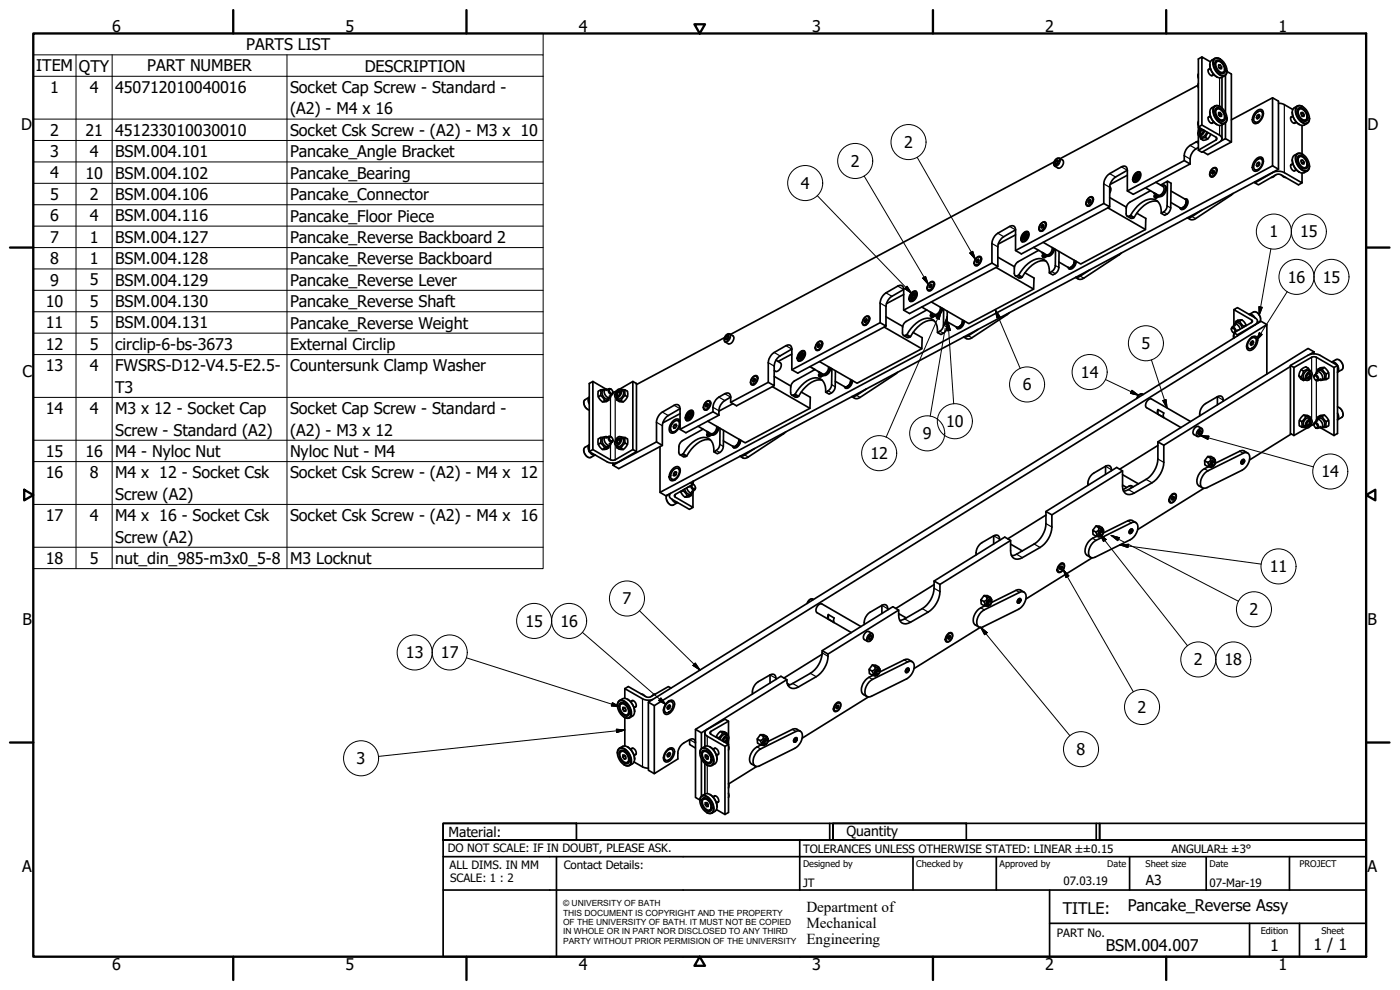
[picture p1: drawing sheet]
<svg xmlns="http://www.w3.org/2000/svg" width="420mm" height="297mm" viewBox="0 0 420 297" stroke-linecap="round" stroke-linejoin="round" font-family="sans-serif">
<defs><g id="words">
<g font-size="4.8">
<text x="33.7" y="9.6">6</text>
<text x="103.7" y="9.6">5</text>
<text x="173.7" y="9.6">4</text>
<text x="243.7" y="9.6">3</text>
<text x="313.7" y="9.6">2</text>
<text x="383.7" y="9.6">1</text>
<text x="73.9" y="15">PARTS LIST</text>
<text x="10.9" y="21.4">ITEM</text>
<text x="23.7" y="21.5">QTY</text>
<text x="44.2" y="21.4">PART NUMBER</text>
<text x="109.5" y="21.5">DESCRIPTION</text>
<text x="15.1" y="27.9">1</text>
<text x="26.9" y="27.8">4</text>
<text x="34.6" y="27.9">450712010040016</text>
<text x="87" y="27.9">Socket Cap Screw - Standard -</text>
<text x="87" y="34.3">(A2) - M4 x 16</text>
<text x="6.3" y="38.9">D</text>
<text x="15.1" y="40.7">2</text>
<text x="25.6" y="40.7">21</text>
<text x="34.6" y="40.7">451233010030010</text>
<text x="87" y="40.8">Socket Csk Screw - (A2) - M3 x 10</text>
<text x="410.4" y="38.9">D</text>
<text x="15.1" y="47.1">3</text>
<text x="26.9" y="47.1">4</text>
<text x="34.6" y="47.1">BSM.004.101</text>
<text x="87" y="47.2">Pancake_Angle Bracket</text>
<text x="271.3" y="44.4">2</text>
<text x="15.1" y="53.5">4</text>
<text x="25.6" y="53.6">10</text>
<text x="34.6" y="53.6">BSM.004.102</text>
<text x="87" y="53.6">Pancake_Bearing</text>
<text x="255.4" y="50.1">2</text>
<text x="15.1" y="60">5</text>
<text x="26.9" y="60">2</text>
<text x="34.6" y="60">BSM.004.106</text>
<text x="240.3" y="56.7">4</text>
<text x="87" y="60">Pancake_Connector</text>
<text x="15.1" y="66.4">6</text>
<text x="26.9" y="66.4">4</text>
<text x="34.6" y="66.4">BSM.004.116</text>
<text x="87" y="66.5">Pancake_Floor Piece</text>
<text x="381" y="71.2">1</text>
<text x="390.2" y="71.2">15</text>
<text x="15.1" y="72.8">7</text>
<text x="26.9" y="72.8">1</text>
<text x="34.6" y="72.8">BSM.004.127</text>
<text x="87" y="72.9">Pancake_Reverse Backboard 2</text>
<text x="15.1" y="79.3">8</text>
<text x="26.9" y="79.2">1</text>
<text x="34.6" y="79.3">BSM.004.128</text>
<text x="87" y="79.3">Pancake_Reverse Backboard</text>
<text x="15.1" y="85.7">9</text>
<text x="26.9" y="85.6">5</text>
<text x="34.6" y="85.7">BSM.004.129</text>
<text x="87" y="85.7">Pancake_Reverse Lever</text>
<text x="386.5" y="84.9">16</text>
<text x="397" y="84.8">15</text>
<text x="13.8" y="92.1">10</text>
<text x="26.9" y="92.1">5</text>
<text x="34.6" y="92.1">BSM.004.130</text>
<text x="87" y="92.2">Pancake_Reverse Shaft</text>
<text x="13.8" y="98.5">11</text>
<text x="26.9" y="98.5">5</text>
<text x="34.6" y="98.5">BSM.004.131</text>
<text x="87" y="98.6">Pancake_Reverse Weight</text>
<text x="13.8" y="105">12</text>
<text x="26.9" y="104.9">5</text>
<text x="34.6" y="105">circlip-6-bs-3673</text>
<text x="87" y="105">External Circlip</text>
<text x="342.6" y="104.7">5</text>
<text x="6.7" y="113.2">C</text>
<text x="13.8" y="111.4">13</text>
<text x="26.9" y="111.3">4</text>
<text x="34.6" y="111.4">FWSRS-D12-V4.5-E2.5-</text>
<text x="87" y="111.4">Countersunk Clamp Washer</text>
<text x="324.4" y="113.4">14</text>
<text x="410.4" y="113.2">C</text>
<text x="34.6" y="117.8">T3</text>
<text x="306.9" y="117.1">6</text>
<text x="13.8" y="124.2">14</text>
<text x="26.9" y="124.2">4</text>
<text x="34.6" y="124.3">M3 x 12 - Socket Cap</text>
<text x="87" y="124.3">Socket Cap Screw - Standard -</text>
<text x="34.6" y="130.7">Screw - Standard (A2)</text>
<text x="87" y="130.7">(A2) - M3 x 12</text>
<text x="277" y="131.8">9</text>
<text x="283.9" y="128.2">10</text>
<text x="13.8" y="137">15</text>
<text x="25.6" y="137.1">16</text>
<text x="34.6" y="137.1">M4 - Nyloc Nut</text>
<text x="87" y="137.1">Nyloc Nut - M4</text>
<text x="261.2" y="137.8">12</text>
<text x="13.8" y="143.5">16</text>
<text x="26.9" y="143.5">8</text>
<text x="34.6" y="143.5">M4 x 12 - Socket Csk</text>
<text x="87" y="143.5">Socket Csk Screw - (A2) - M4 x 12</text>
<text x="396.6" y="143.2">14</text>
<text x="34.6" y="150">Screw (A2)</text>
<text x="13.8" y="156.3">17</text>
<text x="26.9" y="156.3">4</text>
<text x="34.6" y="156.4">M4 x 16 - Socket Csk</text>
<text x="87" y="156.4">Socket Csk Screw - (A2) - M4 x 16</text>
<text x="34.6" y="162.8">Screw (A2)</text>
<text x="13.8" y="169.2">18</text>
<text x="26.9" y="169.1">5</text>
<text x="34.6" y="169.2">nut_din_985-m3x0_5-8</text>
<text x="87" y="169.2">M3 Locknut</text>
<text x="381.1" y="171.7">11</text>
<text x="186.8" y="181.3">7</text>
<text x="375" y="184.6">2</text>
<text x="6.8" y="187.4">B</text>
<text x="157.7" y="188.1">15</text>
<text x="168.2" y="188.1">16</text>
<text x="410.4" y="187.4">B</text>
<text x="121.8" y="197.6">13</text>
<text x="132.3" y="197.5">17</text>
<text x="358.3" y="199.7">2</text>
<text x="367.5" y="199.7">18</text>
<text x="341.4" y="213.9">2</text>
<text x="323.1" y="226.6">8</text>
<text x="107" y="229.3">3</text>
<text x="6.7" y="261.7">A</text>
<text x="410.4" y="261.7">A</text>
<text x="319" y="274.2">TITLE:</text>
<text x="338.4" y="273.4">Pancake_Reverse Assy</text>
<text x="331.9" y="285.3">BSM.004.007</text>
<text x="381.2" y="285.3">1</text>
<text x="394.2" y="285">1 / 1</text>
<text x="33.7" y="291">6</text>
<text x="103.7" y="290.9">5</text>
<text x="173.7" y="290.9">4</text>
<text x="243.7" y="291">3</text>
<text x="313.7" y="291">2</text>
<text x="383.7" y="290.9">1</text>
</g>
<g font-size="4.6">
<text x="242" y="273.7">Department of</text>
<text x="242" y="278.4">Mechanical</text>
<text x="242" y="283.2">Engineering</text>
</g>
<g font-size="4.1">
<text x="134.6" y="251.1">Material:</text>
<text x="254" y="250.8">Quantity</text>
<text x="343.9" y="265.6">A3</text>
</g>
<g font-size="3.5">
<text x="134.4" y="255.6">DO NOT SCALE: IF IN DOUBT, PLEASE ASK.</text>
<text x="241" y="256">TOLERANCES UNLESS OTHERWISE STATED: LINEAR ±±0.15</text>
<text x="351.6" y="256">ANGULAR±±3°</text>
<text x="134.9" y="260.6">ALL DIMS. IN MM</text>
<text x="169.2" y="260.6">Contact Details:</text>
<text x="135.1" y="264.8">SCALE: 1 : 2</text>
<text x="241" y="266">JT</text>
<text x="319.2" y="265.5">07.03.19</text>
<text x="363" y="266">07-Mar-19</text>
<text x="317.2" y="281.2">PART No.</text>
</g>
<g font-size="2.8">
<text x="241" y="260.1">Designed by</text>
<text x="275" y="260.1">Checked by</text>
<text x="300" y="260.1">Approved by</text>
<text x="332.3" y="260">Date</text>
<text x="343.8" y="260.1">Sheet size</text>
<text x="363" y="260">Date</text>
<text x="390" y="260.1">PROJECT</text>
<text x="378.4" y="280.1">Edition</text>
<text x="396.6" y="280.1">Sheet</text>
</g>
<g font-size="2.5">
<text x="169" y="271.9">© UNIVERSITY OF BATH</text>
<text x="169" y="274.7">THIS DOCUMENT IS COPYRIGHT AND THE PROPERTY</text>
<text x="169" y="277.5">OF THE UNIVERSITY OF BATH. IT MUST NOT BE COPIED</text>
<text x="169" y="280.4">IN WHOLE OR IN PART NOR DISCLOSED TO ANY THIRD</text>
<text x="169" y="283.2">PARTY WITHOUT PRIOR PERMISION OF THE UNIVERSITY</text>
</g>
</g></defs>
<!-- layer: Visible Narrow (ISO) -->
<g fill="none" stroke="#000" stroke-width=".36">
<path d="M366 23.4v8.5M366 37.6v3M385.4 31.4v20.4M316.7 48l1-.5a1.4 1.4 0 0 1-1.1 2.2 1.08 1.08 0 0 1 .1-1.7zM317.9 47.5a1.59 1.59 0 0 1-1.3 2.4M331.3 55.2l1.7 1M333 52.1l1.8 1M336.6 50.1l1.7 1M346.9 59.2l.2 .2M347.4 58.9l.3 .1M347.7 58.9l.3 .1M355.4 46.7l1.8 1"/>
<path d="M357.2 43.6l1.7 1M358.9 42.6l.7 .4M365 41.2v.8M369.2 58.5l.2 .1M381.9 51.7v.1M297.7 73.1l1.8 1M299.5 70l1.7 1M303 68l1.8 1M313.3 77.1l.2 .2M313.9 76.8l.2 .1M314.2 76.7l.2 .2M316.7 79.7l1.1 .6"/>
<path d="M335.6 76.4l.2 .1M339 64.8l1.1 .6M349.2 63.6l1.1 .6M350.3 61.8l1 .6M357.8 65l1 .6M264.1 90.9l1.8 1.1M265.9 87.9l1.8 1M269.4 85.8l1.8 1.1M279.7 95l.3 .2M280.3 94.7l.3 .1M280.6 94.6l.2 .2M282.1 99.4l1 .6"/>
<path d="M283.1 97.5l1.1 .7M302.1 94.3l.2 .1M305.5 82.7l1 .6M315.6 81.5l1.1 .6M324.2 82.9l1 .6M375.6 96v.8M376.2 93.6a2.01 2.01 0 0 1 1.7 3.1M376.7 97.4v.1M175.6 119.9a2.13 2.13 0 0 0 1.2 3.1M183.2 119.2v11.8M184.6 117.5v.4M184.6 119.2v13"/>
<path d="M215.8 119.2l1.7 1M217.5 118.1l1.8 1.1M217.9 100.6l.9-.3a1.41 1.41 0 0 1-1.2 2.1 1.21 1.21 0 0 1 .3-1.8zM219 100.2a1.59 1.59 0 0 1-1.4 2.4M230.6 108.8l1.7 1M232.3 105.8l1.8 1M235.9 103.7l1.7 1M238.3 118.5l1.1 .6M246.2 112.9l.2 .1M246.7 112.6l.3 .1M247 112.5l.3 .2M248.5 117.3l1.1 .6"/>
<path d="M249.6 115.4l1.1 .6M257.1 118.6l1 .6M268.5 112.2l.2 .1M271.9 100.6l1 .6M290.6 100.7l1.1 .7M342.8 118.2l-.9 .3-.7 1M365.4 119l1.7 1.1M393.6 107.2v4.5M393.6 112.9v13M395.1 107.2v4.5M395.1 114.2v11.7M400.9 107.9a2.01 2.01 0 0 1 1.8 3"/>
<path d="M175.6 134.2a2.02 2.02 0 0 0 1.7 3M183.2 133.5v4.5M184.6 133.5v4.5M197 126.7l1.8 1M198.8 123.6l1.8 1.1M202.3 121.6l1.8 1M204.8 136.3l1 .7M212.6 130.8l.3 .1M213.2 130.5l.2 .1M213.5 130.4l.2 .1M214 122.2l1.8 1M214.9 135.2l1.1 .6"/>
<path d="M216 133.3l1.1 .6M223.5 136.5l1.1 .6M234.9 130.1l.2 .1M331.8 139.9l1.8 1M347.5 137.7l1.8 1M359.7 129.1l.3-.3 .7-.1a1.42 1.42 0 0 1-1.3 2.2 1.22 1.22 0 0 1 .3-1.8zM360.6 128.6a1.57 1.57 0 0 0-1.3 2.3M372 135.4l1.1 .6M393.6 127.2v.4M401.4 122.1a2.12 2.12 0 0 1 1.3 3.1M200.3 148.5a2.04 2.04 0 0 0 1.8 3M202.7 148.3v.9"/>
<path d="M313.9 157.1l1.8 1M338.5 156.3l1 .6M338.7 146.9l1.7 1M338.8 145.9l.8 .4M344 143.8l1.7 1.1M361.5 140.6l1 .7M243.9 179.8l-.9 .1-.7 1.1M280.3 176.5l1.8 1M298.2 160.8l1.8 1M304.9 177.1l1.1 .6M305.1 166.3l1.7 1M310.4 163.2l1.7 1.1"/>
<path d="M327.9 161.5l1.1 .6M246.7 195.9l1.8 1M260.8 190.6l.9-.4a1.43 1.43 0 0 1-1.2 2.2 1.24 1.24 0 0 1 .3-1.8zM261.7 190a1.58 1.58 0 0 0-1.4 2.4M264.7 181.6l1.7 1.1M271.4 198l1 .6M271.5 185.7l1.8 1M276.8 182.6l1.8 1M294.3 182.4l1.1 .6M192.8 209.7v20.4M213.3 219.5v.8M231.1 202.5l1.8 1"/>
<path d="M237.8 218.8l1 .7M237.9 205.1l1.8 1M243.2 202l1.8 1M260.8 203.2l1 .6M207 221.9l1.7 1M212.3 220.9v2.9M212.3 229.6v8.5M227.2 224.1l1.1 .6"/>
</g>
<!-- layer: Visible (ISO) -->
<g fill="none" stroke="#000" stroke-width=".51">
<path d="M360.7 17.1l-1.1 .6v21.6M363.1 19.4a4.4 4.4 0 0 0 2.1 3.7M363.2 18.5l-2.5-1.4v20.4M364.4 17.9a1.81 1.81 0 0 1 2.8 .7 3.1 3.1 0 0 1 .4 4 2.56 2.56 0 0 1-2.9-1.7 3.3 3.3 0 0 1-.3-3zM364.6 17.5a2.29 2.29 0 0 0-1.1 3.7l.4 .6a2.39 2.39 0 0 0 3.7 .9M364.8 18.3a1.62 1.62 0 0 1 2.4 1 1.95 1.95 0 0 1 0 2.7 2.75 2.75 0 0 1-2.4-3.7zM365.1 18.5a2.15 2.15 0 0 1 2.4 2.4l-.1 .4a1.19 1.19 0 0 1-1.2 .4 1.19 1.19 0 0 1-.8-.9 2.02 2.02 0 0 1-.3-2.3zM365.2 18.4l-.4 .3-.2 .6M365.7 19.8l.5-.3 .4 .6M366.2 17.7a1.38 1.38 0 0 0-1.7-.1 1.38 1.38 0 0 0-.5 1.7 3.8 3.8 0 0 0 3.3 3.5 1.38 1.38 0 0 0 .9-1.6M366.2 19.5h-.5v.6l.5 .5h.4v-.5l-.6 .3M359.5 25.6l-41.3 22"/>
<path d="M359.6 22.2v1.3M359.6 36.5v1.2M359.6 25v1.3M359.6 38.1l1.1-.6 5.3 3.1a1.09 1.09 0 0 1 .7 1 1.09 1.09 0 0 1-.7 1l-5.3 3.1-1.1-.6 5.4-3.1 .2-.4-.2-.4zM360 38.3l.5 .5 .6 .2M360.2 38.5l-.6 .9a.92 .92 0 0 0 .5 1.4l.7-.3 .7-1.3M360.3 39.9h.1M360.4 38.7l-.5 .7a.65 .65 0 0 0 .3 1l.8-.6 .2-.8M360.6 38.8l-.6 1 .3 .4 .7-.5 .2-.7M360.8 39h.1M360.8 39l-.5 .7v.5M362.2 39.6l-.4 .9a1.18 1.18 0 0 1-1.4 .6l-.6-.4"/>
<path d="M362.5 39.8l-.4 .7a.85 .85 0 0 1-1.1 .9l-.6 .3-.3-.8M363.1 33.7a4.4 4.4 0 0 0 2.1 3.7M363.1 35h-.3a1.24 1.24 0 0 0 0 1.3 1.24 1.24 0 0 0 1.2 .6l.1-.2M363.1 20.7h-.3a1.25 1.25 0 0 0 0 1.3 1.25 1.25 0 0 0 1.2 .6l.1-.2M363.3 20.6l-.7 .4M363.3 34.9l-.7 .4M364.3 22.3l-.7 .4M364.3 36.6l-.7 .4M364.4 32.1a1.81 1.81 0 0 1 2.8 .8 3.1 3.1 0 0 1 .4 4 2.56 2.56 0 0 1-2.9-1.7 3.3 3.3 0 0 1-.3-3.1zM364.6 31.8a2.27 2.27 0 0 0-1.1 3.7l.4 .6a2.39 2.39 0 0 0 3.7 .9M364.8 32.6a1.62 1.62 0 0 1 2.4 1 1.95 1.95 0 0 1 0 2.7 2.75 2.75 0 0 1-2.4-3.7zM365.1 32.8a2.15 2.15 0 0 1 2.4 2.4l-.1 .4a1.19 1.19 0 0 1-1.2 .4 1.19 1.19 0 0 1-.8-.9 2.02 2.02 0 0 1-.3-2.3z"/>
<path d="M365.2 32.7l-.4 .3-.2 .6M365.7 34l.5-.2 .4 .5M366 20.4h.1M366 34.7h.1M366.2 32a1.38 1.38 0 0 0-1.7-.1 1.38 1.38 0 0 0-.5 1.7 3.8 3.8 0 0 0 3.3 3.5 1.38 1.38 0 0 0 .9-1.6M366.2 33.8h-.5v.6l.5 .5h.4v-.6l-.6 .4M366.7 23.2v9.2M366.7 37.5v4.1M367.1 21.7l-.5 .2-.5-.1M367.1 36l-.5 .2-.5-.1M367.8 22.6v11.2M367.8 36.9v4.7"/>
<path d="M368.2 21.4l1.3 .8v20.4l-7 3.8-1.5-.9M369.5 35.9l12.4-6.6 1.8 1.1v20.4l-183.9 98-1.7-1.1v-13.7M376.6 36.6l.5 .3 .6-.1M376.8 33.6a1.21 1.21 0 0 1 1.3-.8 1.21 1.21 0 0 1 1.1 1.2 2.89 2.89 0 0 1-2.8 3 2.05 2.05 0 0 1 0-2.9zM377.2 33.8a.96 .96 0 0 1 1.3-.4 .96 .96 0 0 1 .3 1.3l-.4 1.1a1.13 1.13 0 0 1-.9 .9 1.13 1.13 0 0 1-1.2-.5 2.51 2.51 0 0 1 .9-2.4zM377.3 34.6l-.2 .7 .4 .2M378 35l-.7-.4 .5-.3 .3 .4-.3 .7-.5 .3-.2-.4M378 35h.1M378 35l-.1 .1M378.5 33.4l.7 .8M381.9 29.3v20.4l1.8 1.1M383.7 31a6.7 6.7 0 0 1 4.3 1.9"/>
<path d="M387.8 33.7a4.5 4.5 0 0 0 2.2 3.7M387.9 35h-.3a1.24 1.24 0 0 0-.1 1.3 1.24 1.24 0 0 0 1.2 .6l.2-.2M388 34.9l-.7 .4M389 36.6l-.7 .4M389.1 32.1a1.83 1.83 0 0 1 2.9 .8l.4 .6a2.58 2.58 0 0 1 0 3.4 2.56 2.56 0 0 1-2.9-1.7 3.3 3.3 0 0 1-.4-3.1zM389.4 31.8a2.25 2.25 0 0 0-1.1 3.7l.3 .6a2.37 2.37 0 0 0 3.8 .9M389.6 32.6a1.61 1.61 0 0 1 2.4 1 1.98 1.98 0 0 1 0 2.7 2.75 2.75 0 0 1-2.4-3.7zM389.9 32.8a2.14 2.14 0 0 1 2.3 2.8 1.19 1.19 0 0 1-1.2 .4 1.19 1.19 0 0 1-.9-.9 2.02 2.02 0 0 1-.2-2.3zM390 32.7l-.4 .3-.3 .6M390.5 34l.4-.2 .5 .5M390.7 34.7h.1M390.8 37.6v8.6"/>
<path d="M390.8 34.7h-.1M390.9 31.9a1.36 1.36 0 0 0-1.7 0 1.36 1.36 0 0 0-.4 1.7 3.9 3.9 0 0 0 3.2 3.5 1.38 1.38 0 0 0 1-1.6M390.9 31.9v.1M390.9 33.8h-.4v.6l.4 .5h.5v-.6l-.6 .4M391.9 36l-.5 .2-.6-.1M316.4 48.6l-97.2 51.7M316.8 47.8l1-.4 1.1 .6a1.59 1.59 0 0 1-1.4 2.4l-.9-.5-.3-.5v-.7zM316.9 48.2l.5-.2 .2 .4-.2 .6-.5 .3-.3-.4zM316.9 48.2l.5 .3M317.4 48.5l-.3 .7-.5-.3M317.6 48.4l-.2 .1M326.5 59.7a.94 .94 0 0 1 1.6-.3 1.86 1.86 0 0 1-1.9 2.4 1.61 1.61 0 0 1 .3-2.1z"/>
<path d="M326.5 59.6a.85 .85 0 0 1 1.3-.3 1.65 1.65 0 0 1-1.6 2.3 1.45 1.45 0 0 1 .3-2zM327.7 59.2l.4 .7M332.6 52.4l4-2.3a1.07 1.07 0 0 1 1.2-.2 1.07 1.07 0 0 1 .5 1.2l-3.5 2-1.3 1.3-.5 1.8v5.9l-1.7-1v-6.5l.5-1.2zM333 56.1h.1a1.33 1.33 0 0 1-.1 1.8M333 59.3l5 2.9M338.3 52.6l-5.1 2.7M340.1 53.7l.3 1M340.8 52.6l.9-.4a1.15 1.15 0 0 1 0 1.2 1.15 1.15 0 0 1-1.1 .6 1.19 1.19 0 0 1 .2-1.4zM340.8 53.3l.2 .6 .4-.1M340.8 53.3v.5l.4 .1M340.8 51.9a.89 .89 0 0 1 1.4-.1 2.26 2.26 0 0 1-1.7 2.9 1.48 1.48 0 0 1 0-2.4zM341 53.9l.1 .1"/>
<path d="M341 52l.3-.2 .7 .1a1.74 1.74 0 0 1-1.7 2.5 1.87 1.87 0 0 1 .7-2.4zM341.1 52.8l.2-.1 .2 .2a.53 .53 0 0 1-.6 .6zM341.7 52.6h.1M341.9 52.8l-.3-.3-.4 .2 .5-.1 .2 .4M342.1 51.7l-.9 .2M345.3 57.2l-6.2 3.5-.7 .6a4.1 4.1 0 0 0-.4 3.2 .73 .73 0 0 0 .6 .5 .73 .73 0 0 0 .7-.4M346.4 57.9v.2M346.6 58l-.2 .1h.4M346.8 58.6l.2 .1-.3 .4zM346.9 54.7l2.2 1.3a1.74 1.74 0 0 1-1.5 2.6l-3.8-2.2M347 58.7l-.1 .3M348.5 55.6a.91 .91 0 0 1 1.2 .2 .91 .91 0 0 1 0 1.1 2.21 2.21 0 0 1-2.3 2l-.5 .3h-.5v-.5l.7-.4"/>
<path d="M349.4 55.6a1.38 1.38 0 0 1 .3 2.1l-.3 .5a1.85 1.85 0 0 1-1.7 .8l-.8 .4-.4-.1M350.4 54.4l1.1 .6-.2 7.4-.4 1.2-1.4 1-1-.6 1-.6 .7-1.2 .2-7.8-2.1 1.1M351.4 57.3l4.3 2.5a1.74 1.74 0 0 1-1.5 2.6l-2.8-1.7M355.4 48.2l-17.1 9.1M355.6 59.7h.4a1.46 1.46 0 0 1 0 2.3 1.03 1.03 0 0 1-.8 .9 1.03 1.03 0 0 1-1.1-.6M355.8 59.8h.5M355.9 59.9a1.35 1.35 0 0 1-.2 2.3 .9 .9 0 0 1-1.3 .2M357.2 49.2l-17.1 9.1-1.8-1v-6.2M359.6 42.4l-.7 .2a4.8 4.8 0 0 0-3.5 5.6l1.8 1M359.6 44.2a4.4 4.4 0 0 0-2.4 5M359.6 40.6v4.5M361.8 41.3l.7 .4"/>
<path d="M363.3 40.3a1.93 1.93 0 0 1-2.9 1.4M363.4 52.9h.8M363.6 50.9a.95 .95 0 0 1 1.6-.2 1.86 1.86 0 0 1-1.9 2.3 1.61 1.61 0 0 1 .3-2.1zM363.7 50.8l.4-.3 .6-.1a1.52 1.52 0 0 1 .1 1.7 1.52 1.52 0 0 1-1.5 .7 1.53 1.53 0 0 1 .4-2zM363.9 51.4l-.2 .5 .3 .2M364.3 51.6l-.4-.2 .4-.3 .2 .3-.2 .6-.4 .2-.2-.3M364.3 51.6l-.1 .4M364.4 51.6h-.1M364.8 50.4l.5 .7M366.4 42.3l1.4-.7 1.7 1M370.1 58l-11.3 7.6a1.84 1.84 0 0 1-2.5-.3M376.6 54.9l1.1 .6 5.3-3.1 .7-.2 .7 .2 5.3 3.1 1.1-.6"/>
<path d="M376.6 50.9l.5 .2h.6M376.8 47.9a1.21 1.21 0 0 1 1.3-.8 1.21 1.21 0 0 1 1.1 1.2 2.93 2.93 0 0 1-2.8 3 2.06 2.06 0 0 1 0-2.9zM377.2 48.1a.96 .96 0 0 1 1.3-.4 .96 .96 0 0 1 .3 1.3l-.4 1.1a1.13 1.13 0 0 1-.9 .9 1.13 1.13 0 0 1-1.2-.5l.2-1.5zM377.3 48.9l-.2 .7 .4 .2M378 49.3l-.7-.4 .5-.3 .3 .4-.3 .7-.5 .3-.2-.4M378 49.3h.1M378 49.3l-.1 .1M378.5 47.7l.7 .8M381.9 49.7l-183.8 98M382.7 52.6l-.6 .5-.5 .1M384.7 52.6l.6 .5 .5 .1M387.8 48.1a4.5 4.5 0 0 0 2.2 3.6"/>
<path d="M387.8 48v.1M387.9 49.3h-.3a1.24 1.24 0 0 0-.1 1.3 1.24 1.24 0 0 0 1.2 .6l.2-.2M388 49.2l-.7 .4M389 50.9l-.7 .4M389.1 46.4a1.83 1.83 0 0 1 2.9 .8l.4 .6a2.58 2.58 0 0 1 0 3.3 2.56 2.56 0 0 1-2.9-1.6 3.3 3.3 0 0 1-.4-3.1zM389.4 46.1a2.25 2.25 0 0 0-1.1 3.6l.3 .7a2.37 2.37 0 0 0 3.8 .9M389.6 46.9a1.61 1.61 0 0 1 2.4 .9l.3 .6a1.39 1.39 0 0 1-.7 2.3 2.93 2.93 0 0 1-2-3.8zM389.9 47.1a2.14 2.14 0 0 1 2.3 2.8 1.19 1.19 0 0 1-1.2 .4 1.19 1.19 0 0 1-.9-.9 2.02 2.02 0 0 1-.2-2.3zM390 47l-.4 .3-.3 .6M390.5 48.3l.4-.2 .5 .5M390.7 48.9l.1 .1M390.8 51.9v3l-5.4-3.1-1.7-.4-1.8 .4-5.3 3.1v-.3"/>
<path d="M390.8 49h-.1M390.9 46.3a1.37 1.37 0 0 0-1.7-.1 1.37 1.37 0 0 0-.4 1.7 3.9 3.9 0 0 0 3.2 3.5 1.38 1.38 0 0 0 1-1.6M390.9 48.1h-.4v.5l.4 .6h.5v-.6l-.6 .4M391.9 50.3l-.5 .2-.6-.1M292.7 79.5l.8 .1M292.9 77.5a.94 .94 0 0 1 1.6-.2 1.86 1.86 0 0 1-1.9 2.4 1.61 1.61 0 0 1 .3-2.2zM293 77.5a.85 .85 0 0 1 1.2-.3 1.63 1.63 0 0 1-1.5 2.3 1.4 1.4 0 0 1 .3-2zM293.2 78l.4-.2 .2 .3-.2 .5-.4 .2-.2-.3 .4 .2M293.7 78.2l-.2 .4M293.7 78.2l-.5-.2-.2 .5M293.8 78.2h-.1M294.1 77.1l.5 .7"/>
<path d="M297.7 78.9l-26.5 14.2M299 70.3l4-2.3a1.08 1.08 0 0 1 1.3-.2 1.08 1.08 0 0 1 .5 1.2l-3.6 2-1.2 1.3-.5 1.8v5.9l-1.8-1.1 .1-6.4 .4-1.2zM299.5 80l-26.5 14.1-1.8-1v-6.2M299.5 77.2l5 2.8M304.8 70.5l-5.2 2.7M306.5 71.6l.3 1M307.2 71.2l.2 .6 .4-.1M307.2 71.2l.1 .5 .4 .1M307.3 69.8a.89 .89 0 0 1 1.4-.1 2.26 2.26 0 0 1-1.8 2.9 1.51 1.51 0 0 1 0-2.4zM307.4 69.9l.4-.2 .6 .1a1.74 1.74 0 0 1-1.6 2.5 1.82 1.82 0 0 1 .6-2.4zM307.4 71.8h.1M307.5 70.7l.4-.1 .1 .2-.5 .7-.3-.3z"/>
<path d="M307.5 70.2l.6-.1a1.15 1.15 0 0 1 0 1.2 1.15 1.15 0 0 1-1.1 .6 1.29 1.29 0 0 1 .5-1.7zM307.6 70.6l.5-.2 .2 .3M307.6 70.6l.6-.1 .1 .4M308.1 70.5h.2M308.5 69.6l-.9 .2M310.2 74.2l3.8 2.2a1.85 1.85 0 0 0 1.8-2.1M311.7 75.1l-6.2 3.5-.6 .5a3.8 3.8 0 0 0-.4 3.3l.1 .2a.84 .84 0 0 0 1.1-.1M312.1 69.1l.9 .1M312.3 67.2a.94 .94 0 0 1 1.6-.3 1.86 1.86 0 0 1-1.9 2.4 1.61 1.61 0 0 1 .3-2.1zM312.3 67.2a.89 .89 0 0 1 1.3-.4 1.67 1.67 0 0 1-1.5 2.3 1.3 1.3 0 0 1 .2-1.9zM312.8 75.8v.2M312.9 67.4l.3 .1-.1 .6-.3 .3-.4-.1 .1-.5 .5 .3"/>
<path d="M313 68.1v.1M313 75.9l-.2 .1h.4M313.2 68l-.2 .1M313.2 67.6l-.3-.2-.4 .4M313.3 76.5l.1 .3-.3 .1zM313.5 76.6l-.2 .3M313.5 66.7l.5 .7M313.9 78.3a6.8 6.8 0 0 0-6.5 3.8l-.6 1M316.2 74.5a2.35 2.35 0 0 1-2.3 2.3l-.6 .3h-.4l-.1-.6 .7-.4M316.5 74.7a2.35 2.35 0 0 1-2.4 2.2l-.7 .4-.5-.1M316.8 74.9l-.1 5.2-.7 1.1-1.1 .7 1.1 .6 1-.6 .7-1.2 .1-5.2M321.8 80h-.1"/>
<path d="M322.4 78.1a1.85 1.85 0 0 1-1.8 2.2l-2.8-1.7M322.4 78.7l.1 .2M322.5 78.4l-.3 1-.8 .8M322.5 78.5l-.2 1-.8 .6M322.8 78.3l-.3 1.4a1.16 1.16 0 0 1-1.7 .6M323 78.4l-.5 1.5a1.25 1.25 0 0 1-1.8 .6l-.2-.3M326.3 61.6l.8 .1M326.8 60.1l.4-.2 .2 .3-.3 .5-.4 .2-.1-.3 .3 .2M327.3 60.3l-.2 .5M327.3 60.3l-.5-.2-.2 .5M327.3 60.3h.1M331.3 61.1l-26.5 14.1"/>
<path d="M332.5 62.4l11.3 6.5M333 62.1l-26.5 14.1-1.7-1v-6.2M336.5 75.9l-11.7 7.8a1.88 1.88 0 0 1-2-.5M338.3 64.9l1.3 .6 .8-.3M339.3 64.6l1.1 .6M341.2 64l2.7 1.5-.1 3.4-19.5 10.3-11.2-6.5M347.4 60.4a6.8 6.8 0 0 0-6.4 3.8l-.6 1M348.5 64a3.3 3.3 0 0 0-3.2-4.3 8.7 8.7 0 0 0-6 4.9M354.3 62.4l.2 .5M355.4 62.1h-.1M356 60.5l-.3 1-.8 .8M356 60.6l-.2 1-.7 .6"/>
<path d="M356 60.8v.2M360.7 63l-2.9 2-1.4 .3M259.1 97.4l.9 .1M259.4 95.4a.94 .94 0 0 1 1.6-.2 1.88 1.88 0 0 1-1.9 2.3 1.54 1.54 0 0 1 .3-2.1zM259.4 95.4a.83 .83 0 0 1 1.3-.3 1.63 1.63 0 0 1-1.6 2.3 1.39 1.39 0 0 1 .3-2zM259.7 95.8l.4-.1 .1 .3-.2 .5-.4 .2-.2-.3 .4 .2M260.1 96.1l-.2 .4M260.1 96.1l-.4-.3-.3 .6M260.2 96.1h-.1M260.5 95l.5 .7M264.1 96.8l-26.5 14.1M265.4 98.1l11.2 6.5"/>
<path d="M265.5 88.2l3.9-2.4a1.08 1.08 0 0 1 1.3-.1 1.08 1.08 0 0 1 .5 1.2l-4 2.3-.8 1-.5 1.8v5.8l-1.8-1 .1-6.4 .4-1.2zM265.9 97.8l-26.5 14.2-1.8-1.1v-6.2M265.9 95l5 2.9M271.2 88.4l-5.2 2.7M273 89.5l.3 1M273.5 88.1a.9 .9 0 0 1 1.5-.2 1.78 1.78 0 0 1-1.8 2.3 1.5 1.5 0 0 1 .3-2.1zM273.7 88.4l.8-.4a1.15 1.15 0 0 1 .1 1.2 1.15 1.15 0 0 1-1.2 .6 1.16 1.16 0 0 1 .3-1.4zM273.7 89.1l.2 .6 .4-.1M273.7 89.1v.5l.4 .1M273.7 87.7a.89 .89 0 0 1 1.4-.1 2.26 2.26 0 0 1-1.7 2.9 1.48 1.48 0 0 1 0-2.4zM273.8 89.6l.2 .1M273.9 88.6l.3-.2 .2 .3-.5 .7-.2-.3z"/>
<path d="M274 88.5l.5-.2 .3 .3M274 99.7l2.8 1.6-.2 3.3-19.4 10.4-11.3-6.5M274 88.5l.6-.1 .1 .4M274.6 88.4h.1M275 87.4l-1 .3M276.6 92.1l3.8 2.2a1.85 1.85 0 0 0 1.8-2.1M278.1 93l-6.2 3.4-.6 .6a4.1 4.1 0 0 0-.4 3.3 .73 .73 0 0 0 .6 .4 .73 .73 0 0 0 .7-.3M278.6 87l.8 .1M278.8 85.1a.89 .89 0 0 1 1.3-.4 1.65 1.65 0 0 1-1.5 2.3 1.3 1.3 0 0 1 .2-1.9zM278.8 85.1a.94 .94 0 0 1 1.6-.3 1.88 1.88 0 0 1-1.9 2.4 1.54 1.54 0 0 1 .3-2.1zM279.3 93.6v.2M279.3 85.3l.4 .1-.1 .5-.4 .4-.3-.1 .1-.5 .4 .3"/>
<path d="M279.4 86v.1M279.4 93.8h-.1l.4 .1M279.6 94.5l.3-.2-.2 .5zM279.6 85.8l-.2 .2M279.6 85.5l-.3-.2-.3 .4M279.9 94.5l-.1 .3M280 84.6l.5 .7M280.3 96.2a6.8 6.8 0 0 0-6.4 3.8l-.7 1M281.3 99.8a3.3 3.3 0 0 0-3.1-4.3 8.9 8.9 0 0 0-6 4.9M282.7 92.4a2.35 2.35 0 0 1-2.4 2.3l-.8 .4-.2-.1v-.6l.6-.4M282.9 92.6a2.4 2.4 0 0 1-2.3 2.2l-.8 .4-.4-.2M283.2 92.7l-.1 5.3-.7 1.1-1.1 .7 1.1 .6 1.1-.7 .7-1.1 .1-5.2"/>
<path d="M287.1 98.2l.3 .4M288 98l-.2 .1M288.3 97.9h-.2M288.9 96a1.82 1.82 0 0 1-1.8 2.2l-2.9-1.7M288.9 96.4l-.3 .9-.6 .7M288.9 96.4l-.2 1-.7 .6M288.9 96.3v.1M288.9 96.6v.1M289.2 96.2l-.3 1.4a1.16 1.16 0 0 1-1.6 .6M289.4 96.3l-.2 1a1.45 1.45 0 0 1-2.1 1.1l-.1-.3M293.6 98.8l-3.4 2.2-.9 .1M298.9 80.2l11.3 6.5"/>
<path d="M302.9 93.8l-11.7 7.8a1.84 1.84 0 0 1-2-.5M304.7 82.7l1.3 .7 .8-.3M305.7 82.5l1.1 .6M307.6 81.9l2.7 1.5-.1 3.3-19.4 10.4-11.3-6.5M314.9 81.9a3.6 3.6 0 0 0-2.4-4.3 7.3 7.3 0 0 0-6.2 3.9l-.6 1M320.7 80.3l.3 .4M327.1 80.9l-2.9 2-1.4 .3M369.6 98.8l.2-.6a1.14 1.14 0 0 1 1.2 1.1M370.1 99.8l.2 .1M370.1 98l.3-.7a1.55 1.55 0 0 1 1.8 1.5M370.3 92.9v4.5M370.3 99.9v1.5"/>
<path d="M370.4 97.2l.7-.3a1.62 1.62 0 0 1 1.7 1.5M370.7 97.6l-.9 .6M370.7 97.1l.1-.6 1.2-.1 1.3 1.5-.1 .3M370.8 96.5a1.86 1.86 0 0 1 1.9-.5 1.86 1.86 0 0 1 1.3 1.5v.2M371.7 99l-.5 .2-.6 .5a.83 .83 0 0 0-.1-.9 .83 .83 0 0 0-.9-.3l.2 1 .5 .4M372.7 96l-.7 .4M374 97.5l-.7 .4M376.6 95.3l-.3-.4a1.27 1.27 0 0 0-1.4-.6l1.3-.7a1.94 1.94 0 0 1 1.8 1 1.94 1.94 0 0 1-.1 2.1l-.5 .3M376.7 95.4a1.07 1.07 0 0 1 .7 1 1.07 1.07 0 0 1-.7 1l-5.3 3.1v.3M376.7 95.4l-5.3-3.1-1.1 .6 5.3 3.1 .3 .4-.3 .4-5.3 3.1 1.1 .6M377.4 96.4v.6M380.2 97.4l-1.8-1-183.8 114.3 1.8 1"/>
<path d="M177.9 114.5v20.4l5.3 3.1 .7 .1 .7-.1 5.3-3.1 1.1 .6M180.2 117a1.54 1.54 0 0 0-.6 2l.2 .5a1.74 1.74 0 0 0 2.9 .6M180.2 118.6l-.6 .4M181.4 116.9l-1.2 .1v1.6l1.3 1.6 1.2-.1 .1-.6M181.6 116.8a1.57 1.57 0 0 0-.9 1.7 1.57 1.57 0 0 0 1.4 1.2l1-.4M181.8 116.7l-3.9-2.2-1.1 .6v20.4l5.4 3 1.7 .5 1.8-.5 5.3-3v-20.4l-1.1-.6-3.8 2.2M182.4 116.9l-.7-.2a1.63 1.63 0 0 0-.1 1.8 1.63 1.63 0 0 0 1.5 .8l.3-.7M182.8 116.7l-1 .5M183 116.7a.85 .85 0 0 1 .8 .5 .85 .85 0 0 1-.1 .9l-.5-.2a.85 .85 0 0 1-.2-1.2zM183.4 116.8l-.5-.2a.96 .96 0 0 0-.2 1.2 .96 .96 0 0 0 1.2 .4l.1-.5 1-.4M183.7 118.4l-.9 .5M185.2 117.5l.8-.3a1.1 1.1 0 0 1 0 1.1 1.1 1.1 0 0 1-1 .6l-.2-.6z"/>
<path d="M185.2 118.5h.1M185.3 117l.7-.3a1.23 1.23 0 0 1 0 2.1 .88 .88 0 0 1-1.5 .2l.2-1.3zM185.4 117.6l.5-.2a.88 .88 0 0 1 .1 .9 .88 .88 0 0 1-.8 .5 .9 .9 0 0 1 .2-1.2zM185.8 117.5h.1M186.1 117.5l-.7 .5-.1 .8M186.3 116.8a1.57 1.57 0 0 1 .8 1.7 1.57 1.57 0 0 1-1.4 1.2l-.9-.4M186.5 116.9l1.1 .1v1.6l-1.2 1.6-1.3-.1-.1-.6M187.6 117a1.54 1.54 0 0 1 .7 2l-.2 .5a1.74 1.74 0 0 1-3 .6M187.6 118.6l.7 .4M189.9 114.5v20.4M217.4 101.3l-26.4 14.1M217.7 101.4l.5 .2"/>
<path d="M218.2 100.8l.4-.1 .1 .6-.4 .6h-.5l-.1-.5zM218.2 100.8l.4 .3M218.2 101.6l.1 .3M218.6 101.1l-.4 .5M218.6 101.1h.1M219.3 119.2a1.08 1.08 0 0 0-.5-1.2 1.08 1.08 0 0 0-1.3 .1 4.8 4.8 0 0 0-3.5 5.5l1.8 1M219.3 119.2a4.8 4.8 0 0 0-3.5 5.4M219.3 119.2v1.5M225.6 115.3h.8M225.8 113.3a.85 .85 0 0 1 1.3-.3 1.65 1.65 0 0 1-1.6 2.2 1.45 1.45 0 0 1 .3-1.9zM226.1 113.7l.4-.2 .2 .4-.3 .5M226.1 113l.8-.3a1.34 1.34 0 0 1 0 2.2 .94 .94 0 0 1-1.6 .3 2.18 2.18 0 0 1 .8-2.2z"/>
<path d="M226.4 114.4l-.4 .2-.1-.4 .4 .3M226.6 114l-.2 .4M226.6 114l-.5-.3-.2 .5M226.6 114h.1M227 112.9l.5 .6M230.6 114.7l-11.3 6M231.8 116l11.3 6.5M231.9 106.1l4-2.4a1.07 1.07 0 0 1 1.2-.1 1.07 1.07 0 0 1 .5 1.1l-3.5 2.1-1.2 1.3-.6 1.7v5.9l-1.7-1v-6.4l.5-1.2zM232.3 115.7l-11.3 6.1-1.7-1.1M232.3 112.9l5 2.9M232.9 108.1l1.3 .7a1.7 1.7 0 0 1-1.5 2.6l-.4-.2M237.6 118.5l1.3 .7 .8-.3"/>
<path d="M237.6 106.2l-4.1 2.2M238.6 118.3l1.1 .6M239.4 107.4l.3 .9M239.9 106a.9 .9 0 0 1 1.6-.2 1.78 1.78 0 0 1-1.9 2.2 1.55 1.55 0 0 1 .3-2zM240.1 107l.2 .6 .4-.2M240.1 107l.1 .5 .4 .1M240.2 105.6a.87 .87 0 0 1 1.4-.1 2.29 2.29 0 0 1-1.8 2.9 1.5 1.5 0 0 1 0-2.4zM240.3 107.5l.1 .1M240.4 106.5l.2-.2 .2 .3-.5 .6-.2-.2zM240.4 106l.6-.1a1.15 1.15 0 0 1 0 1.2 1.15 1.15 0 0 1-1.1 .5v-1zM240.5 117.6l2.7 1.6-.1 3.3-19.5 10.4-11.2-6.5M241 106.2l.2 .1"/>
<path d="M241.2 106.5l-.3-.3-.4 .2 .5-.2 .2 .4M241.4 105.3l-.9 .3M243.1 110l3.8 2.2a1.85 1.85 0 0 0 1.7-2.1M243.8 110.5l.8 .4-6.2 3.4-.6 .6a3.9 3.9 0 0 0-.5 3.3 .73 .73 0 0 0 .6 .4 .73 .73 0 0 0 .7-.3M245 104.9l.9 .1M245.2 103a.94 .94 0 0 1 1.6-.3 1.86 1.86 0 0 1-1.9 2.4 1.61 1.61 0 0 1 .3-2.1zM245.2 103a.89 .89 0 0 1 1.3-.4 1.67 1.67 0 0 1-1.5 2.3 1.3 1.3 0 0 1 .2-1.9zM245.7 111.5v.2M245.8 103.2l.3 .1-.1 .5-.4 .4-.3-.1 .1-.5 .5 .3M245.9 103.9v.1M245.9 111.6l-.2 .1 .4 .1M246 103.7l-.1 .2"/>
<path d="M246.1 103.4l-.3-.2-.4 .4M246.1 112.2l.3 .2-.4 .3zM246.4 112.4l-.2 .3M246.4 102.5l.5 .7M246.7 114.1a6.8 6.8 0 0 0-6.4 3.8l-.6 1M247.8 117.7a3.7 3.7 0 0 0-2.4-4.3 7.3 7.3 0 0 0-6.2 3.9l-.6 1M249.1 110.3a2.35 2.35 0 0 1-2.4 2.3l-.5 .3-.5-.1v-.5l.7-.4M249.3 110.5a2.35 2.35 0 0 1-2.3 2.2l-.8 .4-.4-.2M249.7 110.6l-.2 5.3-.7 1.1-1 .7 1.1 .6 1-.7 .7-1.1 .1-5.3M253.6 116.1l.2 .4M254.7 115.7l-.1 .1M255.3 113.9a1.82 1.82 0 0 1-1.8 2.1l-2.8-1.6"/>
<path d="M255.3 114.1l-.2 1.1-.8 .8M255.3 114.3l-.2 1-.7 .6M255.3 114.5l.1 .1M255.7 114.1l-.4 1.4a1.16 1.16 0 0 1-1.6 .6M255.8 114.2l-.5 1.5a1.03 1.03 0 0 1-.8 .8 1.03 1.03 0 0 1-1.1-.5M260 116.7l-2.9 1.9-1.4 .4M269.4 111.7l-11.3 7.5a1.78 1.78 0 0 1-2.4-.2M271.1 100.6l1.3 .7 .8-.3M272.2 100.4l1 .6M343 118.4a1.29 1.29 0 0 0-1.8 1.2M365.4 119l-3.6 2.1-.9 .8-.6 1.1-.3 1.8M365.4 119a1.14 1.14 0 0 1 1.4 0 1.14 1.14 0 0 1 .3 1.4"/>
<path d="M365.4 119v2.5M370.3 100.2v1.3M374.1 103.8l.2 .5 .5 .3M375.1 101.7a1.21 1.21 0 0 1 1.3-.8 1.21 1.21 0 0 1 1 1.2 2.93 2.93 0 0 1-2.7 3 2.06 2.06 0 0 1 0-2.9zM375.3 101.7a.98 .98 0 0 1 1.3-.4 .98 .98 0 0 1 .4 1.4l-.5 1.1a1.42 1.42 0 0 1-1.9 .7 2.28 2.28 0 0 1 .7-2.8zM375.3 103h.1M375.3 102.9v.1M375.6 101.2l.6-.1 .4 .2M375.8 102.4l.4 .3-.2 .6M376.2 102.7l-.2-.4-.5 .3-.3 .7 .3 .3 .5-.3-.7-.3M380.2 112.2v-14.8l-183.8 114.3v20.4l7-4.4a4.9 4.9 0 0 1 3.6-5.8v1.5l1.7 1M387.3 109.7l1 .6 5.3-3.1 .7-.2 .8 .2 5.2 3.1v20.4"/>
<path d="M387.3 110l-38 23.6M388.3 110.3v20.4M389.8 112.7l.7 .4M390.5 110.9l.7 .4M391.2 111.3l-.7 1.8 .7 1.1 .6-.3M391.2 111.3l1.4-.8 .7 .9M392.4 111.9a.81 .81 0 0 1 1.3-.2 1.83 1.83 0 0 1-1.6 2.4 1.54 1.54 0 0 1 .3-2.2zM392.5 113.3h.1M392.5 112.2l.6-.2a.89 .89 0 0 1 0 1 .89 .89 0 0 1-.9 .4l-.1-.6zM392.6 112.1l.6-.2a1.08 1.08 0 0 1 .1 1.2 1.08 1.08 0 0 1-1.1 .6 1.1 1.1 0 0 1 .4-1.6zM392.6 110.5a1.5 1.5 0 0 0-2.1 .4l-.3 .4a1.74 1.74 0 0 0 1 2.9M392.9 112v.9l-.7 .5"/>
<path d="M393 112.3h.1M393.5 111.5a1.55 1.55 0 0 0-1.8 0 1.55 1.55 0 0 0-.6 1.6l.3 .6 .6 .4M394.3 113.1l.1-.5a.94 .94 0 0 1 1.1 .4 .94 .94 0 0 1-.2 1.2l-.4-.1M394.3 105.6l-1.7-1.1-45.1 28.1M394.3 105.6v.6M394.3 105.6l-1.3 .8M394.5 112.7a.85 .85 0 0 1 .8 .5 .85 .85 0 0 1-.1 .9l-.5-.2a.85 .85 0 0 1-.2-1.2zM394.9 112.3l.2-.7a1.62 1.62 0 0 1 1.6 .8 1.62 1.62 0 0 1-.1 1.7l-.7-.1M395.2 111.5l.6-.3a1.68 1.68 0 0 1 1.5 2.5l-.6 .4M395.4 111.9l-.9 .6M395.5 111.4l.1-.6 1.2-.1 1.2 1.5M395.6 110.8a1.84 1.84 0 0 1 1.9-.5 1.84 1.84 0 0 1 1.2 1.5l.1 .4a1.41 1.41 0 0 1-.8 1.7"/>
<path d="M396.4 113.7l-.9 .5M397.5 110.3l-.7 .4M398 112.2v1.7l-1.1 .1M398.7 111.8l-.7 .4M401.4 109.7l.2 .5a1.26 1.26 0 0 1-.2 1.5l1.3-.8a1.93 1.93 0 0 0 .1-2 1.93 1.93 0 0 0-1.9-1l-1.2 .7a1.46 1.46 0 0 1 1.7 1l-1.1 .7M175.4 134.4l1.4-.9a2.05 2.05 0 0 0 1.8 3l-1.3 .7a2.02 2.02 0 0 1-1.9-2.8zM176.8 121.2l-.2-.5a1.26 1.26 0 0 1 .2-1.5l-1.2 .7a1.97 1.97 0 0 0 1.2 3.1M177.9 134.9l-1.1 .6M180.2 131.3a1.54 1.54 0 0 0-.6 2l.2 .5a1.74 1.74 0 0 0 2.9 .6M180.2 132.9l-.6 .4M181.4 131.2l-1.2 .1v1.6l1.3 1.6 1.2-.1 .1-.6M181.5 120.2l-.7 .4"/>
<path d="M181.5 134.5l-.7 .4M181.6 131a1.57 1.57 0 0 0-.9 1.7 1.57 1.57 0 0 0 1.4 1.3l1-.4M182.4 131.2l-.7-.2a1.63 1.63 0 0 0-.1 1.7 1.63 1.63 0 0 0 1.5 .9l.3-.7M182.8 130.9l-1 .6M183 131a.86 .86 0 0 1 .8 .5 .86 .86 0 0 1-.1 .9l-.5-.2a.85 .85 0 0 1-.2-1.2zM183.4 131.1l-.5-.2a.96 .96 0 0 0-.2 1.2 .96 .96 0 0 0 1.2 .4l.1-.5M183.7 132.7l-.9 .5M183.9 139v.6M185.2 132.8h.1M185.3 131.2l.7-.2a1.23 1.23 0 0 1 0 2.1 .89 .89 0 0 1-1.5 .2v-.8zM185.4 131.9l.5-.3a.88 .88 0 0 1 .1 1 .88 .88 0 0 1-.8 .5 .9 .9 0 0 1 .2-1.2zM185.4 131.6l.6-.1a1.1 1.1 0 0 1 0 1.1 1.1 1.1 0 0 1-1 .5l-.2-.5z"/>
<path d="M185.8 131.8v.1M186.1 131.8l-.7 .5-.1 .8M186.3 131a1.57 1.57 0 0 1 .8 1.8 1.57 1.57 0 0 1-1.4 1.2l-.9-.4M186.4 120.2l.7 .4M186.4 134.5l.7 .4M186.5 131.2l1.1 .1v1.6l-1.2 1.6-1.3-.1-.1-.6M187.6 131.3a1.54 1.54 0 0 1 .7 2l-.2 .5a1.74 1.74 0 0 1-3 .6M187.6 132.9l.7 .4M197 132.6l-13.1 7 1.8 1 13.1-7M201.6 129.5l.5 .2h.6M202.2 126.6a.97 .97 0 0 1 1.4-.3 .97 .97 0 0 1 .2 1.4l-.5 1a1.39 1.39 0 0 1-1.8 .7 2.39 2.39 0 0 1 .7-2.8zM202.4 127.4l.5-.2 .2 .5-.4 .7-.5 .1-.1-.5 .6 .4"/>
<path d="M203.1 127.8l-.7-.4-.3 .6M203.5 126.2l.6 .6M204 136.4l1.3 .7 .8-.3M204.1 122.6a1.08 1.08 0 0 0-.5-1.1 1.08 1.08 0 0 0-1.3 .1l-4 2.4-.8 1-.4 1.2-.1 6.4 1.8 1M204.1 122.6v6.2l1.7 1 10-5.2M204.1 122.6l-4 2.4-1.1 1.6-.2 1.1v5.9M204.1 126.4a1.24 1.24 0 0 0-1.2-.7 1.24 1.24 0 0 0-1.1 .8 2.44 2.44 0 0 0-.4 3.4 2.59 2.59 0 0 0 2.7-2.4M204.1 124.1l-5.2 2.8M205 136.2l1.1 .6M205.8 125.3l.3 .9M206.4 123.9a.9 .9 0 0 1 1.5-.2 1.77 1.77 0 0 1-1.8 2.2 1.49 1.49 0 0 1 .3-2zM206.5 124.1l.9-.4a1.15 1.15 0 0 1 0 1.3 1.15 1.15 0 0 1-1.1 .5 1.16 1.16 0 0 1 .2-1.4z"/>
<path d="M206.6 124.9l.1 .5h.4M206.6 124.8v.6l.4 .1M206.6 123.5a.85 .85 0 0 1 1.1-.4 .85 .85 0 0 1 .4 1.1l-.1 .5a1.67 1.67 0 0 1-2.1 1.4 2.14 2.14 0 0 1 .7-2.6zM206.7 125.4l.1 .1M206.8 124.3l.2-.1 .3 .3-.5 .6-.2-.3zM206.9 124.3l.5-.3 .2 .4M206.9 124.3l.6-.2 .1 .4M207.5 124.1l.1 .1M207.9 123.2l-1 .3M209.5 127.9l3.8 2.2a1.85 1.85 0 0 0 1.8-2.2M211 128.8l-6.2 3.4-.6 .6a3.8 3.8 0 0 0-.4 3.2l.1 .3a.84 .84 0 0 0 1.1-.1M211.5 122.8l.8 .1"/>
<path d="M211.6 120.8a.94 .94 0 0 1 1.7-.2 1.86 1.86 0 0 1-2 2.4 1.61 1.61 0 0 1 .3-2.2zM211.6 120.9a.89 .89 0 0 1 1.3-.4 1.65 1.65 0 0 1-1.4 2.3 1.3 1.3 0 0 1 .1-1.9zM212.1 129.4v.2M212.2 121.1l.3 .1-.1 .5-.3 .4-.3-.1v-.5l.5 .2M212.3 121.7v.2M212.3 129.5l-.2 .1 .5 .1M212.4 130.3l.3-.2-.1 .5h-.2zM212.5 121.6l-.2 .1M212.5 121.3l-.3-.2-.4 .4M212.8 130.3l-.2 .3M212.8 120.4l.5 .7M213.2 132a6.8 6.8 0 0 0-6.4 3.7l-.7 1.1"/>
<path d="M214 123.6l-9.9 5.2M214.2 135.6a3.6 3.6 0 0 0-2.4-4.3 7.3 7.3 0 0 0-6.1 3.9l-.7 1M215.5 128.2a2.35 2.35 0 0 1-2.3 2.3l-.6 .3-.4-.1-.1-.5 .7-.4M215.8 128.3a2.35 2.35 0 0 1-2.4 2.3l-.7 .4-.4-.2M216.1 128.5l-.1 5.2-.7 1.2-1.1 .7 1.1 .6 1-.7 .7-1.1 .1-5.3M219.9 121.1l-4.1 2.2M220 134l.3 .4M221.1 133.6l-.1 .1M221.7 131.8a1.82 1.82 0 0 1-1.8 2.1l-2.8-1.6M221.7 132.4l.1 .1M221.8 132.2l-.3 .9-.8 .8M221.8 132.2l-.2 .9-.8 .7"/>
<path d="M221.8 132v.2M222.1 132l-.3 1.3a1.16 1.16 0 0 1-1.6 .7M222.3 132.1l-.5 1.5a1.25 1.25 0 0 1-1.8 .6l-.1-.3M226.4 134.6l-2.9 1.9-1.4 .4M235.8 129.6l-11.2 7.5a1.78 1.78 0 0 1-2.5-.2M331.8 139.9a1.15 1.15 0 0 1 1.4 0 1.15 1.15 0 0 1 .4 1.3M331.8 139.9l-3.5 2.1-.9 .7-.9 1.7v1.2M331.8 139.9v2.4M347.5 122.9l-.2 .8 .2 .6M347.5 122.9l1.8 1-.2 .8 .2 .6-1.8-1zM347.5 133.7l-11.5 7.1M349.3 133.6v5.1a7.8 7.8 0 0 1-3.6 6.2l-5.3 3a2.15 2.15 0 0 1-2.5 .3 2.15 2.15 0 0 1-1-2.3v-4.6l-1.8-1-21.2 13.2"/>
<path d="M349.3 133.6l-1.8-1v5.1a7.9 7.9 0 0 1-3.5 6.1l-5.3 3.1-1.5 .5M357.3 126.5l-11.7-6.8a1.72 1.72 0 0 0-1.5 2.6l10.3 6M359.8 129.4l.5-.3 .3 .4-.3 .7-.5 .3-.3-.4zM359.9 129.9l-.3 .1M359.9 129.9l.4 .3M360.1 129.3l-.2 .6M360.1 129.3l.5 .2M362.4 138.7l-.9-.5 .1 1.3 .8 .5M362.5 137l-1 1.2M363.3 137.5l-.8-.5h1l.8 .5M363.8 138.1l.6-.2a1.3 1.3 0 0 1 .2 1.5 1.3 1.3 0 0 1-1.4 .6 1.45 1.45 0 0 1 .6-1.9zM364.1 138.8l.4-.1 .1 .2-.2 .6-.4 .2a.59 .59 0 0 1 .1-.9z"/>
<path d="M364.5 138.5a.77 .77 0 0 0-.9 .3 .77 .77 0 0 0 .1 1M364.6 139v-.4a.72 .72 0 0 0-.9 .3 .72 .72 0 0 0 .2 .9l.3-.1M364.7 138.1l-.4-.6-.1 .2-.9-.2a.97 .97 0 0 1-.9 1.2 .71 .71 0 0 1 0 1.3l1.1 .2M373 138.3l.2-.1 .3 .2-.5 .7-.2-.2zM373.5 138.4l-.1-.4a.74 .74 0 0 0-.8 .3 .74 .74 0 0 0 .1 .9l.4-.2M374.5 135.9l-1.1-.6-.9-.1-7.8 3.8M387.5 130.2l-12.5 7.8M390 126.1l.7 .4M391.2 124.6l.7 .4M392.2 128.4l-3.9 2.3-1-.6v-20.4l5.3-3.1 1.7-.4 1.8 .4 5.3 3.1v20.4l-1.1 .6-3.8-2.3M392.5 127.6h.1M392.5 126.5l.6-.3a1.09 1.09 0 0 1 .2 1.1 1.09 1.09 0 0 1-1 .7 .99 .99 0 0 1 .2-1.5z"/>
<path d="M392.6 126l.7-.2a1.23 1.23 0 0 1 0 2 .89 .89 0 0 1-1.5 .3l.1-1.3zM392.6 126.4l.3-.1a.77 .77 0 0 1 .2 1 .77 .77 0 0 1-.9 .4v-.7zM392.9 126.3v.9l-.7 .4M393 126.6h.1M393.1 125.1a1.84 1.84 0 0 0-1.9-.5 1.84 1.84 0 0 0-1.2 1.5l-.1 .4a1.41 1.41 0 0 0 .8 1.7M393.2 125.7l-.1-.6-1.2-.1-1.2 1.5v1.7l1.1 .1M393.5 125.8a1.55 1.55 0 0 0-1.8 0 1.55 1.55 0 0 0-.6 1.6l.3 .6 .6 .4M394.3 127.5l-1 .3M394.3 127.4l.1-.5a.94 .94 0 0 1 1.1 .4 .94 .94 0 0 1-.2 1.2l-.4-.1M394.5 127a.85 .85 0 0 1 .8 .5 .85 .85 0 0 1-.1 .9l-.5-.2a.85 .85 0 0 1-.2-1.2zM394.9 126.5l.2-.6a1.63 1.63 0 0 1 1.6 .8 1.63 1.63 0 0 1-.1 1.7l-.7-.1M395.2 125.8l.6-.3a1.68 1.68 0 0 1 1.5 2.5l-.6 .4"/>
<path d="M395.4 126.2l-.9 .6M395.5 125.7l.1-.6 1.2-.1 1.2 1.5M395.6 125.1a1.84 1.84 0 0 1 1.9-.5 1.84 1.84 0 0 1 1.2 1.5l.1 .4a1.41 1.41 0 0 1-.8 1.7M396.4 128l-.9 .5M397.5 124.6l-.7 .4M398 126.5v1.7l-1.1 .1M398.7 126.1l-.7 .4M401.4 122.1a1.99 1.99 0 0 1 1.3 3.1l-1.3 .7a1.43 1.43 0 0 0 0-1.9M200.3 148.5a1.95 1.95 0 0 0 0 2.1 1.95 1.95 0 0 0 1.8 .9l1.2-.7a1.42 1.42 0 0 1-1.7-1M200.9 148.2v.6M201.2 148a1.02 1.02 0 0 0 .4 1.8M201.6 143.8l.5 .2 .6-.1"/>
<path d="M201.8 140.8a1.21 1.21 0 0 1 1.3-.8 1.21 1.21 0 0 1 1.1 1.2 2.89 2.89 0 0 1-2.8 3 2.23 2.23 0 0 1 .4-3.4zM202.3 140.8a.89 .89 0 0 1 1.2-.3 .89 .89 0 0 1 .4 1.1l-.4 1a1.39 1.39 0 0 1-2.1 1 2.5 2.5 0 0 1 .9-2.8zM202.6 141.5l.4 .2v.6M202.8 142.4v.1M203 142.3l-.5 .5-.4-.1 .1-.6 .6 .3M203 142.3l-.2 .1M203 141.8l-.4-.3-.4 .6M203.5 140.5l.7 .9M204.3 147.4a1.96 1.96 0 0 0 2.5 1.6l.7-.3M205 147.2l-.7 .4M205 147v.2l1.2 1.6 1.3-.1 .1-.7M205.4 146.7l.2 .5a1.3 1.3 0 0 0 2.2 .7"/>
<path d="M206.1 146.4l.1 .5a1.38 1.38 0 0 0 1.7 .9l.2-.6M206.2 148.8l-.7 .3M207.2 144.8l.8 .5-5.3 3-.3 .5 .3 .4 5.3 3-1.1 .6-5.3-3M207.3 145.8l.1 .4a.8 .8 0 0 0 1.2 .6l.1-.5M207.6 145.5l-.5 .5-.6 .1M208 144.4v.9l.5 .4 .1 .9-.7-.1-.3-1M208 147.8v4.4M208 145.3h.1M208 145.3l.2 .1M208.1 144.3l-.1 .6M208.5 146.9l-.9 .6M313.9 154.5l-11.5 7.2"/>
<path d="M328.8 159.6l-.8-.5v1.2l.9 .5M328.9 157.8l-.9 1.3M330.2 159l.7-.2a1.29 1.29 0 0 1 .1 1.5 1.29 1.29 0 0 1-1.4 .6 1.53 1.53 0 0 1 .6-1.9zM330.5 159.7l.5-.1v.4l-.6 .6-.2-.4zM330.8 158.3l-.9-.5h-1l.8 .5M330.9 159.3a.77 .77 0 0 0-.9 .4 .77 .77 0 0 0 .2 1M331.1 159.8l-.1-.3a.73 .73 0 0 0-.8 .3 .73 .73 0 0 0 .1 .9l.3-.1M331.2 159l-.4-.7-.2 .2-.9-.2a.97 .97 0 0 1-.9 1.3 .71 .71 0 0 1 .1 1.2l1.1 .2M336.9 141.3l-21.2 13.2M336.9 145.5l1.2 .8M336.9 142.4l4.8 2.8M339.4 159.2l.5-.1v.2l-.4 .6-.3-.2z"/>
<path d="M339.9 159.3v-.5a.74 .74 0 0 0-.9 .4 .74 .74 0 0 0 .2 .9l.4-.2M340.1 146.1l-1-.4-2.1 1.2M340.9 156.8l-1.1-.6-.8-.1-7.8 3.8M350.8 150.1l.5 .6M351.4 148.7a.94 .94 0 0 1 1.6-.3 1.84 1.84 0 0 1-1.9 2.4 1.58 1.58 0 0 1 .3-2.1zM351.7 148.7l1-.4a1.5 1.5 0 0 1 0 1.7 1.5 1.5 0 0 1-1.5 .7 1.51 1.51 0 0 1 .5-2zM351.9 148.2l.8 .1M351.9 149.1v.1M351.9 149.2l.5 .3-.1-.5-.4 .1-.3 .5 .1 .4h.4M351.9 149.2l-.3 .5 .5 .3 .3-.5M361.3 146.5l-19.9 12.4M361.5 142l1-.7 10.6-5.3a1.36 1.36 0 0 1 1.7 .2 1.36 1.36 0 0 1 .2 1.6l-.8 1.9-1.4 1.4-10.6 5.2a1.36 1.36 0 0 1-1.6-.1 1.36 1.36 0 0 1-.3-1.7l.4-1.3z"/>
<path d="M362.7 140a4.3 4.3 0 0 0-3.2 5.5l1.4 .9M244.1 179.9a1.3 1.3 0 0 0-1.9 1.2M280.3 175.4l-11.4 7.1M295.3 178.7l-.9 1.3M296.7 179.9l.6-.3a1.3 1.3 0 0 1 .1 1.5 1.3 1.3 0 0 1-1.3 .7 1.51 1.51 0 0 1 .6-1.9zM297.2 179.2l-.9-.5h-1l.9 .5M297.6 179.9l-.4-.7-.2 .2-.8-.2a.97 .97 0 0 1-1 1.3 .72 .72 0 0 1 .1 1.2l1.1 .2M298.2 160.8a1.15 1.15 0 0 1 1.4-.1 1.15 1.15 0 0 1 .4 1.4M298.2 160.8l-4 2.3-1 1.6-.3 1.8M298.2 160.8v2.4M303.3 162.2l-21.2 13.2M303.3 163.3l3.5 2"/>
<path d="M303.5 166.5l.4 .2M303.6 166.8l1.5-.5 5.3-3.1a7.8 7.8 0 0 0 3.5-6.1v-3.6l1.8 1a10.9 10.9 0 0 1-1.1 7.1 7.3 7.3 0 0 1-2.5 2.7l-5.3 3a2.15 2.15 0 0 1-2.5 .3 2.15 2.15 0 0 1-1-2.3v-3.1l-1.8-1.1-21.2 13.2M307.3 177.7l-1-.7-.9-.1-7.8 3.8M317.2 170.9l.6 .7M318.1 169.6l.4-.3 .6-.1a1.52 1.52 0 0 1 0 1.6 1.52 1.52 0 0 1-1.5 .7 1.51 1.51 0 0 1 .5-1.9zM318.2 169.2l.7-.3a1.35 1.35 0 0 1 0 2.2 .94 .94 0 0 1-1.6 .3 2.13 2.13 0 0 1 .9-2.2zM318.3 169.1l.8 .1M318.3 170l.1 .1M318.4 170.1l.4 .2-.1-.4-.4 .1-.2 .5v.4l.4-.1M318.4 170.1l-.3 .4 .4 .3 .3-.5M327.8 167.4l-19.9 12.3M328 162.9l1-.8 10.5-5.2a1.36 1.36 0 0 1 1.7 .1 1.36 1.36 0 0 1 .3 1.7l-.8 1.9-1.5 1.3-10.5 5.3a1.37 1.37 0 0 1-1.7-.2 1.37 1.37 0 0 1-.3-1.6l.5-1.3z"/>
<path d="M329.1 160.9a4.4 4.4 0 0 0-3.2 5.4l1.4 .9M246.7 196.3l-11.4 7.1M248.6 184.4l-.2 .8 .2 .5M248.6 184.4l1.7 1-.1 .8 .1 .6-1.7-1.1zM258.4 188l-11.7-6.8a1.74 1.74 0 0 0-1.5 2.6l10.3 6M259.8 189.7l.7-.3 1.2 .6a1.53 1.53 0 0 1 .1 1.7 1.53 1.53 0 0 1-1.5 .7l-.9-.5a1.53 1.53 0 0 1 .4-2.2zM260.9 190.9l.5-.3 .2 .4-.2 .7-.5 .3-.3-.4zM260.9 191.4l-.3 .1M260.9 191.4l.5 .3M261.2 190.8l-.3 .6M261.2 190.7l.4 .3M261.8 199.6l-1 1.2"/>
<path d="M264.7 181.6a1.13 1.13 0 0 1 1.4 0 1.13 1.13 0 0 1 .3 1.4M264.7 181.6l-4 2.4-1.1 1.6-.2 1.8M264.7 181.6v2.5M269.7 183.1l-21.2 13.1M269.7 184.1l2.2 1.3M270 186.2l1.5-.5 5.3-3.1a8.2 8.2 0 0 0 3.5-8.3l1.8 1.1a8.3 8.3 0 0 1-3.5 8.2l-5.3 3.1a2.16 2.16 0 0 1-2.5 .3 2.16 2.16 0 0 1-1.1-2.3v-1.6l-1.8-1.1-21.2 13.2M273.8 198.5l-1.1-.6-.9-.1-7.8 3.8M283.7 191.8l.5 .7M284.5 190.4l.7-.4 .3 .1a1.64 1.64 0 0 1-1.1 2.4 1.31 1.31 0 0 1 .1-2.1zM284.6 190.1l.8-.3a1.35 1.35 0 0 1 0 2.2 .94 .94 0 0 1-1.6 .3 2.2 2.2 0 0 1 .8-2.2zM284.7 190l.9 .1M284.8 190.9h.1"/>
<path d="M284.8 190.9l.5 .3-.1-.4h-.4l-.3 .6 .1 .4 .4-.1M284.8 190.9l-.3 .5 .5 .3 .3-.5M294.2 188.2l-19.9 12.4M294.4 183.8l1-.8 10.6-5.3a1.35 1.35 0 0 1 1.6 .2 1.35 1.35 0 0 1 .3 1.6l-.8 2-1.4 1.3-10.6 5.2a1.36 1.36 0 0 1-1.7-.1 1.36 1.36 0 0 1-.2-1.6l.4-1.4zM295.2 180.5l-.8-.5 .1 1.2 .8 .5M295.5 181.8a4.3 4.3 0 0 0-3.1 5.4l1.4 .9M297 180.5l.4-.1 .1 .2-.2 .6-.4 .3-.2-.4zM297.3 180.2a.76 .76 0 0 0-.9 .4 .76 .76 0 0 0 .2 .9M297.5 180.7v-.4a.73 .73 0 0 0-.9 .4 .73 .73 0 0 0 .1 .9l.4-.2M305.9 180.1l.4-.2 .1 .3a.54 .54 0 0 1-.7 .6zM306.4 180.2l-.1-.5a.73 .73 0 0 0-.8 .3 .73 .73 0 0 0 .1 .9l.4-.1M185.3 211.7a1.37 1.37 0 0 1 .8-1.6 1.37 1.37 0 0 1 1.6 .5 3.8 3.8 0 0 1 1.5 4.6 1.39 1.39 0 0 1-1.9 0"/>
<path d="M185.6 210.6a1.8 1.8 0 0 1 2.8 .8 3.1 3.1 0 0 1 .4 3.9 2.52 2.52 0 0 1-2.9-1.6 3.2 3.2 0 0 1-.3-3.1zM185.9 210.2a2.26 2.26 0 0 1 3.7 .9l.4 .6a2.38 2.38 0 0 1-1.1 3.7M186 211.1a1.67 1.67 0 0 1 2.4 .9 1.98 1.98 0 0 1 0 2.8 2.78 2.78 0 0 1-2.4-3.7zM186.3 211.3a2.14 2.14 0 0 1 2.3 2.8 1.19 1.19 0 0 1-1.2 .4 1.19 1.19 0 0 1-.9-.9 2.02 2.02 0 0 1-.2-2.3zM186.9 212.8v-.5l.5-.1 .4 .6v.6h-.5l.5-.3M187.5 211.1l-.6-.1-.5 .2M187.5 209.5v-2.9l5.8 3.3 1.3 .2 1.3-.2M187.5 212.5l-.6 .3 .4 .6M187.5 215.3v8.5M187.5 212.5h.1M188.3 209.8a4.5 4.5 0 0 1 2.2 3.7M188.9 213.6l-.2 .6-.4 .3"/>
<path d="M189.4 210.5l.2-.2a1.25 1.25 0 0 1 1.1 .6 1.25 1.25 0 0 1 0 1.3h-.3M189.9 210.2l-.6 .4M190.9 211.9l-.6 .4M192.4 208.2l1.1 .7M194.6 210.7v20.4l1.8 1M196.7 208.2l-1.1 .7M199.1 213l.6 .8M200.1 210.9a1.24 1.24 0 0 1 1.1-.9 1.24 1.24 0 0 1 1.2 .8 3 3 0 0 1-2.7 3.5 2.06 2.06 0 0 1 0-2.9zM200.3 211a.95 .95 0 0 1 1.7 0 2.43 2.43 0 0 1-2.1 2.9 1.63 1.63 0 0 1 0-2.5zM200.3 212.2h.1M200.3 212.1v.1M200.6 210.4l.5-.1 .5 .3"/>
<path d="M200.8 211.6l.4 .3-.2 .6M201.2 211.9l-.2-.4-.6 .3-.2 .7 .2 .3 .6-.3-.7-.3M201.4 206.4l-.8-.4-5.3 3-.7 .2-.7-.2-5.3-3-1.1 .6M208.7 218.8v20.5l1.3 .7M210.5 219.9v4.7M211.5 219.9v4.1M211.9 219.1l5.7-3.3 1 .6-5.3 3.1-.3 .4 .3 .4 5.3 3-1 .7-5.3-3.1a1.09 1.09 0 0 1-.4-1.8zM216.2 219.5l.7 .4M218.1 220a1.85 1.85 0 0 0-1.9-.5 1.85 1.85 0 0 0-1.2 1.5l-.1 .2M218.6 216.4v4.5M231.1 202.5a1.15 1.15 0 0 1 1.4 0 1.15 1.15 0 0 1 .4 1.3M231.1 202.5l-3.5 2-.9 .8-.9 1.8v1.1"/>
<path d="M231.1 202.5v2.4M236.1 203.9l-25.6 16M236.2 205l.8 .5M236.4 205.6l1.5-.5 5.3-3.1a7.8 7.8 0 0 0 3.5-6.8l1.8 1a7.7 7.7 0 0 1-3.5 6.8l-5.3 3.1a2.17 2.17 0 0 1-2.6 .2 2.17 2.17 0 0 1-1-2.4l-1.7-1-25.7 15.9 1.8 1.1M240.2 219.4l-1.1-.6-.8-.1-7.8 3.8M250.1 212.6l.5 .7M250.9 212.2l.1 .4 .4-.1M251 211.3l.7-.4h.3a1.52 1.52 0 0 1 0 1.7 1.52 1.52 0 0 1-1.5 .7 1.54 1.54 0 0 1 .5-2zM251 210.9l.8-.2a1.34 1.34 0 0 1 0 2.2 .94 .94 0 0 1-1.6 .2l.2-1.3zM251.2 210.8l.8 .1M251.2 211.7v.1M251.2 211.8l.5 .3-.1-.4h-.4l-.3 .5"/>
<path d="M251.2 211.8l-.3 .5M251.7 212.1l-.3 .4-.5-.2M260.6 209.1l-19.9 12.4M260.8 204.6l1-.8 10.6-5.2a1.37 1.37 0 0 1 1.7 .2 1.37 1.37 0 0 1 .2 1.6l-.7 1.9-1.5 1.4-10.6 5.2a1.35 1.35 0 0 1-1.6-.1 1.35 1.35 0 0 1-.3-1.7l.4-1.3zM261.7 201.3l-.9-.5 .1 1.3 .8 .5M262 202.6a4.3 4.3 0 0 0-3.2 5.5l1.4 .9M263.1 200.8l.6-.3a1.28 1.28 0 0 1 .2 1.5 1.28 1.28 0 0 1-1.4 .6 1.43 1.43 0 0 1 .6-1.8zM263.4 201.4l.3-.1 .2 .2-.1 .6-.5 .2-.2-.3zM263.6 200.1l-.8-.5h-1l.8 .5M263.8 201.1a.76 .76 0 0 0-.9 .3 .76 .76 0 0 0 .1 1M263.9 201.6v-.4a.72 .72 0 0 0-.9 .3 .72 .72 0 0 0 .2 .9l.3-.1M264 200.7l-.4-.6-.1 .2-.9-.2a.97 .97 0 0 1-.9 1.2 .71 .71 0 0 1 0 1.3l1.1 .2"/>
<path d="M272.3 200.9l.4-.1 .1 .2a.55 .55 0 0 1-.6 .6zM272.8 201l-.1-.4a.72 .72 0 0 0-.8 .3 .72 .72 0 0 0 .1 .9l.4-.2M185.3 225.9a1.37 1.37 0 0 1 .8-1.5 1.37 1.37 0 0 1 1.6 .5 3.8 3.8 0 0 1 1.5 4.6 1.39 1.39 0 0 1-1.9 0M185.6 224.9a1.8 1.8 0 0 1 2.8 .8 3.1 3.1 0 0 1 .4 3.9 2.52 2.52 0 0 1-2.9-1.6 3.2 3.2 0 0 1-.3-3.1zM185.9 224.5a2.26 2.26 0 0 1 3.7 .9l.4 .6a2.37 2.37 0 0 1-1.1 3.7M186 225.3a1.66 1.66 0 0 1 2.4 1 1.96 1.96 0 0 1 0 2.8 2.78 2.78 0 0 1-2.4-3.8zM186.3 225.6a2.14 2.14 0 0 1 2.3 2.8 1.19 1.19 0 0 1-1.2 .4 1.19 1.19 0 0 1-.9-1 2.02 2.02 0 0 1-.2-2.2zM186.9 227.1v-.5l.5-.1 .4 .6v.6h-.5l.5-.3M187.5 225.4l-.6-.1-.5 .2M187.5 226.8l-.6 .3 .4 .6M187.5 226.8h.1M187.5 226.7v.1"/>
<path d="M188.3 224.1a4.5 4.5 0 0 1 2.2 3.7M188.9 227.9l-.2 .5-.4 .4M189.4 224.8l.2-.3a1.25 1.25 0 0 1 1.1 .7 1.25 1.25 0 0 1 0 1.3h-.3M189.9 224.5l-.6 .4M190.3 228.6a7.2 7.2 0 0 0 4.3 1.9M190.9 226.2l-.6 .4M199.1 227.3l.6 .8M200.1 225.2a1.21 1.21 0 0 1 1.3-.8 1.21 1.21 0 0 1 1 1.2 2.93 2.93 0 0 1-2.7 3 2.06 2.06 0 0 1 0-2.9zM200.3 225.2a.95 .95 0 0 1 1.7 .1 2.43 2.43 0 0 1-2.1 2.9 1.63 1.63 0 0 1 0-2.5zM200.3 226.5h.1M200.3 226.4v.1M200.6 224.7l.5-.1 .5 .2"/>
<path d="M200.8 225.9l.4 .3-.2 .6M201.2 226.2l-.2-.4-.6 .3-.2 .7 .2 .3 .6-.3-.7-.3M207 221.9a1.07 1.07 0 0 1 1.2-.1 1.07 1.07 0 0 1 .5 1.1M210 225.9a1.38 1.38 0 0 1 .8-1.5 1.38 1.38 0 0 1 1.7 .5 3.9 3.9 0 0 1 1.4 4.6 1.39 1.39 0 0 1-1.8 0M210.3 224.9a1.8 1.8 0 0 1 2.8 .8 3.1 3.1 0 0 1 .4 3.9 2.52 2.52 0 0 1-2.9-1.6 3.2 3.2 0 0 1-.3-3.1zM210.3 239.2a1.78 1.78 0 0 1 2.8 .8 3.1 3.1 0 0 1 .4 3.9 2.52 2.52 0 0 1-2.9-1.7 3.2 3.2 0 0 1-.3-3zM210.5 227.7v11.2M210.7 224.5a2.26 2.26 0 0 1 3.7 .9l.3 .6a2.34 2.34 0 0 1-1 3.7M210.7 238.8a2.26 2.26 0 0 1 3.7 .9l.3 .6a2.34 2.34 0 0 1-1 3.7M210.8 225.3a1.65 1.65 0 0 1 2.3 1 1.96 1.96 0 0 1 0 2.8 2.78 2.78 0 0 1-2.3-3.8zM210.8 239.6a1.65 1.65 0 0 1 2.3 1 1.96 1.96 0 0 1 0 2.8 2.78 2.78 0 0 1-2.3-3.8zM211.1 225.6a2.14 2.14 0 0 1 2.2 2.8 .93 .93 0 0 1-.8 .5 .93 .93 0 0 1-.9-.6l-.6-1a1.57 1.57 0 0 1 .1-1.7z"/>
<path d="M211.1 239.8a2.14 2.14 0 0 1 2.2 2.9 .93 .93 0 0 1-.8 .5 .93 .93 0 0 1-.9-.6l-.6-1a1.57 1.57 0 0 1 .1-1.8zM211.5 229.1v9.2M211.6 227.1l.1-.5 .4-.1 .4 .6v.6h-.4l.4-.3M212.2 225.4l-.6-.1-.4 .2M212.2 239.7l-.6-.1-.4 .2M212.3 226.8l-.7 .3 .5 .6M212.3 226.8h.1M212.3 226.7v.1M213.1 224.1a4.6 4.6 0 0 1 2.1 3.7M213.1 238.4a4.6 4.6 0 0 1 2.1 3.7M213.7 227.9l-.2 .5-.5 .4M214.2 224.8l.1-.3a1.25 1.25 0 0 1 1.2 .7 1.25 1.25 0 0 1-.1 1.3h-.2"/>
<path d="M214.2 239.1l.1-.3a1.25 1.25 0 0 1 1.2 .7 1.25 1.25 0 0 1-.1 1.3h-.2M214.7 224.5l-.7 .4M214.7 238.8l-.7 .3M215 221l.6 .4M215.7 226.2l-.7 .4M216.7 222.3l.4-.9a1.02 1.02 0 0 1 1.6-.5l.1 .8-.7 1.2M217 222.4l.3-.7a.82 .82 0 0 1 1-.5l.1 .5-.5 1M217.1 222.5l.1-.7 .8-.6a.83 .83 0 0 1-.3 1.4M217.2 222.5l1.1 .6M217.6 224v20.4l-2.6-1.5M217.9 221.2l.1 .5-.5 .8M218 221.5h.1"/>
<path d="M218.2 220.6l-.1-.6-1.2-.1-1.3 1.5 .1 .2M218.5 220.7l-.7-.3a1.62 1.62 0 0 0-1.7 1.5M218.6 223.7v1.3M218.6 238v1.3M218.6 235.1v1.3M218.6 222.2v21.6l-1 .6M227.1 230l-8.4 5.2M227.3 225.5l1-.8 10.5-5.2a1.38 1.38 0 0 1 1.7 .1 1.38 1.38 0 0 1 .3 1.7l-.4 1.3-1.3 1.6-11.1 5.6a1.35 1.35 0 0 1-1.7-.2 1.35 1.35 0 0 1-.3-1.6l.5-1.3zM228.1 222.2l-.8-.5v1.3l.9 .4M228.2 220.4l-.9 1.3M228.4 223.5a4.4 4.4 0 0 0-3.2 5.4l1.4 .9M229 220.9l-.8-.5h1l.9 .5"/>
<path d="M229.5 221.6l.7-.2a1.27 1.27 0 0 1 .1 1.5 1.27 1.27 0 0 1-1.3 .6 1.5 1.5 0 0 1 .5-1.9zM229.8 222.3l.5-.1 .1 .5-.7 .5-.1-.4zM230.2 222a.75 .75 0 0 0-.9 .3 .75 .75 0 0 0 .2 1M230.4 222.4l-.1-.3a.73 .73 0 0 0-.8 .3 .73 .73 0 0 0 .1 .9l.4-.1M230.5 221.6l-.4-.7-.2 .2-.9-.2a.98 .98 0 0 1-.9 1.3 .71 .71 0 0 1 .1 1.2l1.1 .2M238.8 221.8l.4-.1v.2l-.4 .7-.3-.3zM239.2 221.9v-.4a.73 .73 0 0 0-.9 .3 .73 .73 0 0 0 .2 .9l.4-.2M210 240.2a1.38 1.38 0 0 1 .8-1.5 1.38 1.38 0 0 1 1.7 .4 3.9 3.9 0 0 1 1.4 4.6 1.39 1.39 0 0 1-1.8 .1M211.6 241.4l.1-.6h.4l.4 .6v.6h-.4l.4-.3M212.3 241.1l-.7 .3 .5 .6M212.3 241v.1M212.3 241.1h.1"/>
<path d="M213.7 242.2l-.2 .5-.5 .3M215.7 240.5l-.7 .4"/>
<circle cx="218.8" cy="101.7" r="1.47"/>
<circle cx="359.4" cy="129.4" r="1.47"/>
</g>
<!-- layer: Symbol (ISO) -->
<g fill="none" stroke="#000" stroke-width=".3">
<path d="M10 16.5v-6.5h153v6.5M10 16.5h153v6.4M10 16.5v154.1h153v-147.7M22.8 16.5v154.1M33.7 16.5v154.1M86.1 16.5v154.1M10 22.9h153M10 35.7h153M10 42.1h153M10 48.6h153M10 55h153M245.3 58.7l28.3 29.3"/>
<path d="M259.3 52.8l19.3 32.5M275.3 47.2l17.4 30.6M10 61.4h153M10 67.8h153M10 74.3h153M291.1 75.9l.8-.5 .8 2.4zM381.4 74.7l-3.5 19.9M10 80.7h153M10 87.1h153M10 93.5h153M10 100h153M271.5 86.6l.7-.7 1.4 2.1z"/>
<path d="M276.9 83.4l.9-.5 .8 2.4zM282.4 93.3l-.5 2.5-1-.4zM282.4 93.3l-16.5 37.9M283.7 98.5l-4.5 26.4M284 96.8l.2-1.8-.9 2.4h.3M284.2 95l.1 1.8M284.5 97.5l-.3 1.7h1l-.4-1.7M284.6 97.5l1.6 23.7M298.7 92.9l1.4 2.1-.9 .4zM298.7 92.9l7.5 17.6M377.8 92l1 .2-.9 2.4zM378 99.8l.8 .6-1.8 1.8z"/>
<path d="M386.3 87.5l-9.3 14.7M10 106.4h153M10 119.2h153M331.7 113.9l10.1 4.7M339.7 117.1l2.1 1.5-2.5-.6zM345.5 108l4.8 14.4M10 132.1h153M10 138.5h153M349 120.2l.9-.3 .4 2.5zM360.2 130.7l2.6 .2-.3 1zM360.2 130.7l34 9.4M10 151.3h153"/>
<path d="M10 164.2h153M319.1 170.9l1.7 1.9-.9 .5zM319.1 170.9l21 36.7M330 160.2l2 1.7-.8 .6zM330 160.2l26.4 33.5M333.5 160.6l2.4 .7-.5 .9zM333.5 160.6l3.8 2M336.1 163.5l2.6-.2-.2 1zM336.1 163.5l42.4 5.8M338.6 163.3l33.1 17.1M140 197.4l46 14.7M174.8 189.7l25.1 21.7"/>
<path d="M191.9 183.2l18.2 17.8M208.7 198.9l1.4 2.1-2.1-1.3zM294.3 188.2l2 1.6-.8 .6zM294.3 188.2l26.8 32.6M183.8 210.8l2.2 1.3-2.5-.3zM185 218.8l2.5 .2-2.4 .8zM187.5 219l-73.9 8M198.3 209.4l1.6 2-2.2-1.2z"/>
<circle cx="241.6" cy="54.9" r="5.3"/>
<circle cx="256.7" cy="48.3" r="5.3"/>
<circle cx="272.7" cy="42.6" r="5.3"/>
<circle cx="382.3" cy="69.5" r="5.3"/>
<circle cx="392.8" cy="69.5" r="5.3"/>
<circle cx="389.1" cy="83.1" r="5.3"/>
<circle cx="399.6" cy="83.1" r="5.3"/>
<circle cx="308.2" cy="115.4" r="5.3"/>
<circle cx="327" cy="111.6" r="5.3"/>
<circle cx="343.9" cy="103" r="5.3"/>
<circle cx="263.9" cy="136" r="5.3"/>
<circle cx="278.3" cy="130" r="5.3"/>
<circle cx="286.6" cy="126.4" r="5.3"/>
<circle cx="399.2" cy="141.5" r="5.3"/>
<circle cx="188.2" cy="179.6" r="5.3"/>
<circle cx="383.7" cy="169.9" r="5.3"/>
<circle cx="124.4" cy="195.8" r="5.3"/>
<circle cx="135" cy="195.8" r="5.3"/>
<circle cx="160.3" cy="186.3" r="5.3"/>
<circle cx="170.8" cy="186.3" r="5.3"/>
<circle cx="359.6" cy="197.9" r="5.3"/>
<circle cx="370.1" cy="197.9" r="5.3"/>
<circle cx="376.3" cy="182.8" r="5.3"/>
<circle cx="342.7" cy="212.1" r="5.3"/>
<circle cx="108.4" cy="227.5" r="5.3"/>
<circle cx="324.4" cy="224.8" r="5.3"/>
</g>
<!-- layer: Border (ISO) -->
<g fill="none" stroke="#000" stroke-width=".7">
<path d="M10 10h400v277h-400zM70 3v7M140 3v7M208.4 7.3h3.2l-1.6 2.7zM280 3v7M350 3v7M3 74.3h7M410 74.3h7M7.3 146.9l2.7 1.6-2.7 1.6zM410 148.5l2.7-1.6v3.2zM3 222.8h7M410 222.8h7"/>
<path d="M70 287v7M140 287v7M210 287l1.6 2.8h-3.2zM280 287v7M350 287v7"/>
</g>
<!-- layer: Title (ISO) -->
<g fill="none" stroke="#000" stroke-width=".51">
<path d="M133 247h40v5h-40zM133 247h117v5h-117zM133 257v-5h277v5M133 257h277v30h-277zM167 257v30M240 252v15M249 247v5M250 247h40v5h-40zM250 247h80v5h-80zM274 257v10M299 257v10M329 247v5"/>
<path d="M330 247h80v5h-80zM339 257v10M362 257v10M387 257v10M133 267h277M315 277h95M315 267v20M375 277v10M390 277v10"/>
</g>
<!-- layer: Symbol (ISO) -->
<g fill="#000" stroke="#000" stroke-width=".3">
<path d="M291.1 75.9l1.6 1.9zM291.1 75.9l.8-.5 .8 2.4zM271.5 86.6l2.1 1.4zM271.5 86.6l.7-.7 1.4 2.1zM276.9 83.4l1.7 1.9zM276.9 83.4l.9-.5 .8 2.4zM282.4 93.3l-.5 2.5zM282.4 93.3l-.5 2.5-1-.4zM284.2 95l.1 2.6zM284.2 95l.1 2.6-1-.2zM284.5 96.7l.7 2.5zM284.5 96.7l.7 2.5h-1z"/>
<path d="M298.7 92.9l1.4 2.1zM298.7 92.9l1.4 2.1-.9 .4zM377.8 92l.1 2.6zM377.8 92l1 .2-.9 2.4zM378 99.8l-1 2.4zM378 99.8l.8 .6-1.8 1.8zM339.3 118l2.5 .6zM339.7 117.1l2.1 1.5-2.5-.6zM349 120.2l1.3 2.2zM349 120.2l.9-.3 .4 2.5zM360.2 130.7l2.6 .2zM360.2 130.7l2.6 .2-.3 1z"/>
<path d="M319.1 170.9l1.7 1.9zM319.1 170.9l1.7 1.9-.9 .5zM330 160.2l2 1.7zM330 160.2l2 1.7-.8 .6zM333.5 160.6l2.4 .7zM333.5 160.6l2.4 .7-.5 .9zM336.1 163.5l2.6-.2zM336.1 163.5l2.6-.2-.2 1zM208 199.7l2.1 1.3zM208.7 198.9l1.4 2.1-2.1-1.3zM294.3 188.2l2 1.6zM294.3 188.2l2 1.6-.8 .6z"/>
<path d="M183.5 211.8l2.5 .3zM183.8 210.8l2.2 1.3-2.5-.3zM185.1 219.8l2.4-.8zM185 218.8l2.5 .2-2.4 .8zM197.7 210.2l2.2 1.2zM198.3 209.4l1.6 2-2.2-1.2z"/>
</g>
<use href="#words"/>
</svg>
